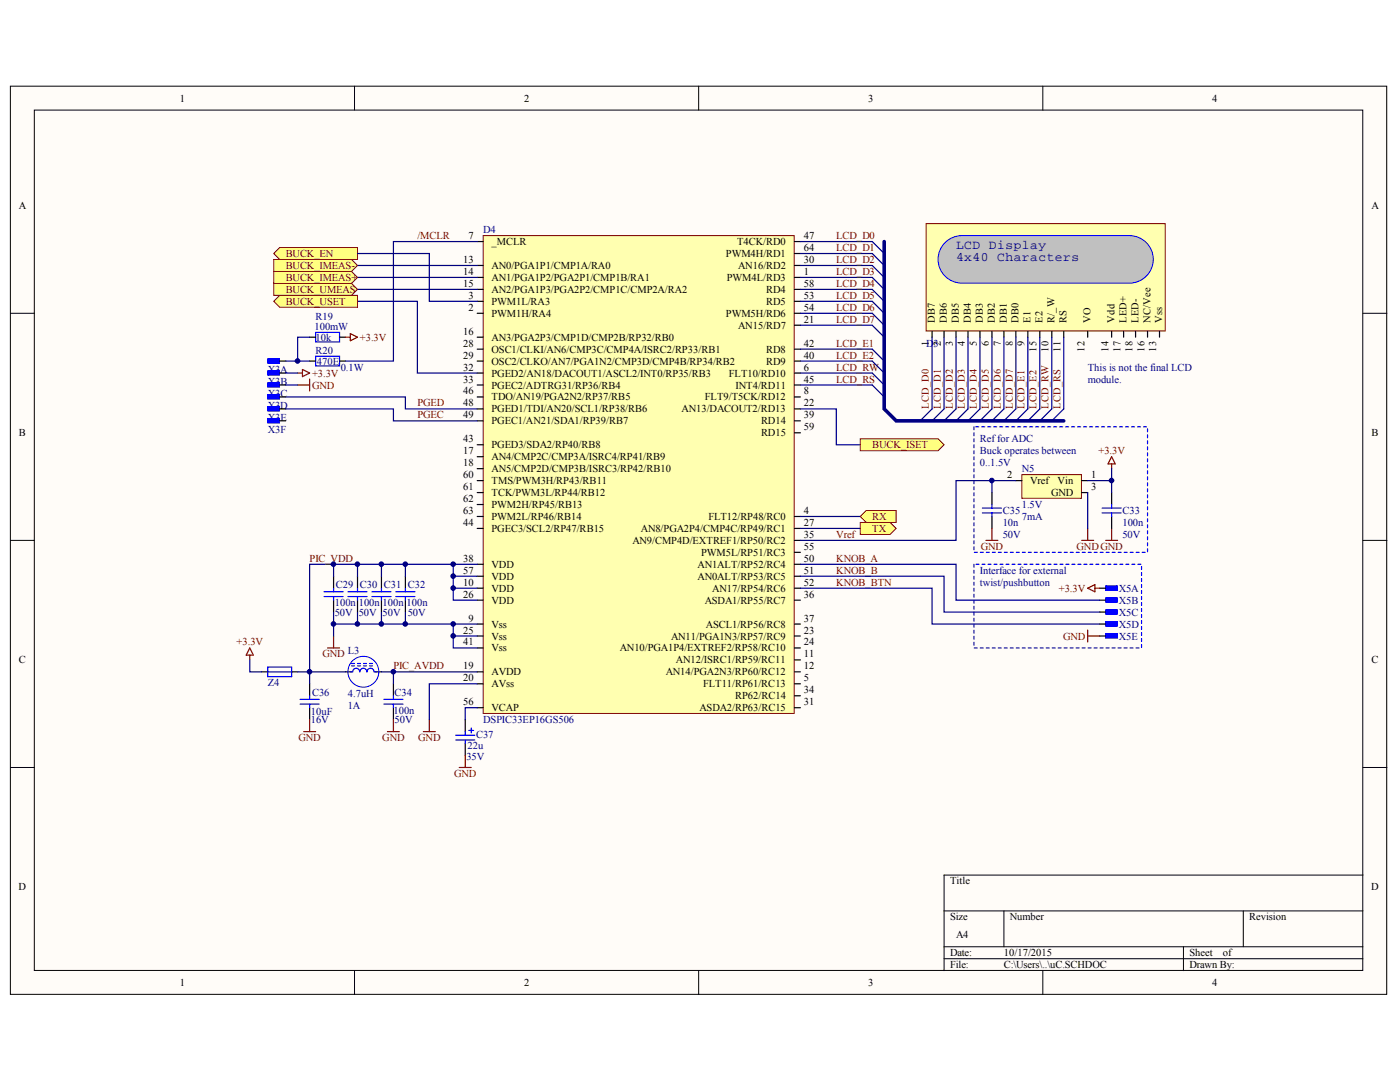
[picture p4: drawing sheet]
<svg xmlns="http://www.w3.org/2000/svg" width="279mm" height="216mm" viewBox="0 0 279 216" stroke-linecap="round" stroke-linejoin="round" font-family="sans-serif">
<defs><g id="words">
<g font-size="2.6" fill="#000080">
<text x="190.6" y="51.9">4x40 Characters</text>
<text x="190.6" y="49.5">LCD Display</text>
</g>
<g font-size="2.1">
<text x="35.9" y="20.2">1</text>
<text x="104.4" y="20.2">2</text>
<text x="173" y="20.2">3</text>
<text x="241.6" y="20.2">4</text>
<text x="3.7" y="41.6">A</text>
<text x="273.3" y="41.6">A</text>
<text x="93.4" y="47.6">7</text>
<text x="160.3" y="47.6">47</text>
<text x="92.3" y="52.4">13</text>
<text x="98" y="48.8">_MCLR</text>
<text x="98" y="53.6">AN0/PGA1P1/CMP1A/RA0</text>
<text x="144.7" y="51.2">PWM4H/RD1</text>
<text x="146.9" y="48.8">T4CK/RD0</text>
<text x="147.1" y="53.6">AN16/RD2</text>
<text x="160.3" y="52.4">30</text>
<text x="160.3" y="50">64</text>
<text x="92.3" y="54.8">14</text>
<text x="92.3" y="57.1">15</text>
<text x="93.4" y="59.5">3</text>
<text x="98" y="56">AN1/PGA1P2/PGA2P1/CMP1B/RA1</text>
<text x="98" y="58.3">AN2/PGA1P3/PGA2P2/CMP1C/CMP2A/RA2</text>
<text x="144.9" y="56">PWM4L/RD3</text>
<text x="152.7" y="58.3">RD4</text>
<text x="160.3" y="54.8">1</text>
<text x="160.3" y="59.5">53</text>
<text x="160.3" y="57.1">58</text>
<text x="93.4" y="61.9">2</text>
<text x="98" y="63.1">PWM1H/RA4</text>
<text x="98" y="60.7">PWM1L/RA3</text>
<text x="144.7" y="63.1">PWM5H/RD6</text>
<text x="147.1" y="65.5">AN15/RD7</text>
<text x="152.7" y="60.7">RD5</text>
<text x="160.3" y="64.3">21</text>
<text x="160.3" y="61.9">54</text>
<text x="186.3" y="64.3" transform="rotate(-90 186.3 64.3)">DB7</text>
<text x="188.7" y="64.3" transform="rotate(-90 188.7 64.3)">DB6</text>
<text x="191.1" y="64.3" transform="rotate(-90 191.1 64.3)">DB5</text>
<text x="193.5" y="64.3" transform="rotate(-90 193.5 64.3)">DB4</text>
<text x="195.9" y="64.3" transform="rotate(-90 195.9 64.3)">DB3</text>
<text x="198.3" y="64.3" transform="rotate(-90 198.3 64.3)">DB2</text>
<text x="200.7" y="64.3" transform="rotate(-90 200.7 64.3)">DB1</text>
<text x="203" y="64.3" transform="rotate(-90 203 64.3)">DB0</text>
<text x="205.4" y="64.3" transform="rotate(-90 205.4 64.3)">E1</text>
<text x="207.8" y="64.3" transform="rotate(-90 207.8 64.3)">E2</text>
<text x="210.2" y="64.3" transform="rotate(-90 210.2 64.3)">R/_W</text>
<text x="212.6" y="64.3" transform="rotate(-90 212.6 64.3)">RS</text>
<text x="217.4" y="64.3" transform="rotate(-90 217.4 64.3)">VO</text>
<text x="222.1" y="64.3" transform="rotate(-90 222.1 64.3)">Vdd</text>
<text x="224.5" y="64.3" transform="rotate(-90 224.5 64.3)">LED+</text>
<text x="226.9" y="64.3" transform="rotate(-90 226.9 64.3)">LED-</text>
<text x="229.3" y="64.3" transform="rotate(-90 229.3 64.3)">NC/Vee</text>
<text x="231.7" y="64.3" transform="rotate(-90 231.7 64.3)">Vss</text>
<text x="92.3" y="66.7">16</text>
<text x="92.3" y="69">28</text>
<text x="92.3" y="71.4">29</text>
<text x="98" y="67.9">AN3/PGA2P3/CMP1D/CMP2B/RP32/RB0</text>
<text x="98" y="70.2">OSC1/CLKI/AN6/CMP3C/CMP4A/ISRC2/RP33/RB1</text>
<text x="152.7" y="70.2">RD8</text>
<text x="160.3" y="71.4">40</text>
<text x="160.3" y="69">42</text>
<text x="185.1" y="69" transform="rotate(-90 185.1 69)">1</text>
<text x="187.5" y="69" transform="rotate(-90 187.5 69)">2</text>
<text x="189.9" y="69" transform="rotate(-90 189.9 69)">3</text>
<text x="192.3" y="69" transform="rotate(-90 192.3 69)">4</text>
<text x="194.7" y="69" transform="rotate(-90 194.7 69)">5</text>
<text x="197.1" y="69" transform="rotate(-90 197.1 69)">6</text>
<text x="199.5" y="69" transform="rotate(-90 199.5 69)">7</text>
<text x="201.8" y="69" transform="rotate(-90 201.8 69)">8</text>
<text x="204.2" y="69" transform="rotate(-90 204.2 69)">9</text>
<text x="206.6" y="70.1" transform="rotate(-90 206.6 70.1)">15</text>
<text x="209" y="70.1" transform="rotate(-90 209 70.1)">10</text>
<text x="211.4" y="70.1" transform="rotate(-90 211.4 70.1)">11</text>
<text x="216.2" y="70.1" transform="rotate(-90 216.2 70.1)">12</text>
<text x="220.9" y="70.1" transform="rotate(-90 220.9 70.1)">14</text>
<text x="223.3" y="70.1" transform="rotate(-90 223.3 70.1)">17</text>
<text x="225.7" y="70.1" transform="rotate(-90 225.7 70.1)">18</text>
<text x="228.1" y="70.1" transform="rotate(-90 228.1 70.1)">16</text>
<text x="230.5" y="70.1" transform="rotate(-90 230.5 70.1)">13</text>
<text x="92.3" y="73.8">32</text>
<text x="92.3" y="76.2">33</text>
<text x="98" y="72.6">OSC2/CLKO/AN7/PGA1N2/CMP3D/CMP4B/RP34/RB2</text>
<text x="98" y="75">PGED2/AN18/DACOUT1/ASCL2/INT0/RP35/RB3</text>
<text x="98" y="77.4">PGEC2/ADTRG31/RP36/RB4</text>
<text x="145.3" y="75">FLT10/RD10</text>
<text x="146.6" y="77.4">INT4/RD11</text>
<text x="152.7" y="72.6">RD9</text>
<text x="160.3" y="73.8">6</text>
<text x="160.3" y="76.2">45</text>
<text x="92.3" y="78.6">46</text>
<text x="92.3" y="81">48</text>
<text x="92.3" y="83.3">49</text>
<text x="98" y="79.8">TDO/AN19/PGA2N2/RP37/RB5</text>
<text x="98" y="82.1">PGED1/TDI/AN20/SCL1/RP38/RB6</text>
<text x="135.9" y="82.1">AN13/DACOUT2/RD13</text>
<text x="140.5" y="79.8">FLT9/T5CK/RD12</text>
<text x="160.3" y="78.6">8</text>
<text x="160.3" y="81">22</text>
<text x="160.3" y="83.3">39</text>
<text x="3.8" y="86.9">B</text>
<text x="92.3" y="88.1">43</text>
<text x="98" y="89.3">PGED3/SDA2/RP40/RB8</text>
<text x="98" y="84.5">PGEC1/AN21/SDA1/RP39/RB7</text>
<text x="151.7" y="84.5">RD14</text>
<text x="151.7" y="86.9">RD15</text>
<text x="160.3" y="85.7">59</text>
<text x="273.4" y="86.9">B</text>
<text x="92.3" y="90.5">17</text>
<text x="92.3" y="92.9">18</text>
<text x="92.3" y="95.2">60</text>
<text x="98" y="91.7">AN4/CMP2C/CMP3A/ISRC4/RP41/RB9</text>
<text x="98" y="94">AN5/CMP2D/CMP3B/ISRC3/RP42/RB10</text>
<text x="200.7" y="95.2">2</text>
<text x="217.5" y="95.2">1</text>
<text x="92.3" y="97.6">61</text>
<text x="92.3" y="100">62</text>
<text x="98" y="96.4">TMS/PWM3H/RP43/RB11</text>
<text x="98" y="98.8">TCK/PWM3L/RP44/RB12</text>
<text x="98" y="101.2">PWM2H/RP45/RB13</text>
<text x="205.3" y="96.4">Vref</text>
<text x="209.5" y="98.8">GND</text>
<text x="210.8" y="96.4">Vin</text>
<text x="217.5" y="97.6">3</text>
<text x="92.3" y="104.8">44</text>
<text x="92.3" y="102.4">63</text>
<text x="98" y="105.9">PGEC3/SCL2/RP47/RB15</text>
<text x="98" y="103.6">PWM2L/RP46/RB14</text>
<text x="127.7" y="105.9">AN8/PGA2P4/CMP4C/RP49/RC1</text>
<text x="141.2" y="103.6">FLT12/RP48/RC0</text>
<text x="160.3" y="102.4">4</text>
<text x="160.3" y="104.8">27</text>
<text x="160.3" y="107.1">35</text>
<text x="92.3" y="111.9">38</text>
<text x="98" y="113.1">VDD</text>
<text x="126" y="108.3">AN9/CMP4D/EXTREF1/RP50/RC2</text>
<text x="139" y="113.1">AN1ALT/RP52/RC4</text>
<text x="139.8" y="110.7">PWM5L/RP51/RC3</text>
<text x="160.3" y="111.9">50</text>
<text x="160.3" y="109.5">55</text>
<text x="92.3" y="116.7">10</text>
<text x="92.3" y="119">26</text>
<text x="92.3" y="114.3">57</text>
<text x="98" y="117.9">VDD</text>
<text x="98" y="115.5">VDD</text>
<text x="139" y="115.5">AN0ALT/RP53/RC5</text>
<text x="142" y="117.9">AN17/RP54/RC6</text>
<text x="160.3" y="119">36</text>
<text x="160.3" y="114.3">51</text>
<text x="160.3" y="116.7">52</text>
<text x="93.4" y="123.8">9</text>
<text x="98" y="125">Vss</text>
<text x="98" y="120.2">VDD</text>
<text x="140.5" y="120.2">ASDA1/RP55/RC7</text>
<text x="140.7" y="125">ASCL1/RP56/RC8</text>
<text x="160.3" y="123.8">37</text>
<text x="92.3" y="126.2">25</text>
<text x="92.3" y="128.6">41</text>
<text x="98" y="127.4">Vss</text>
<text x="98" y="129.8">Vss</text>
<text x="123.5" y="129.8">AN10/PGA1P4/EXTREF2/RP58/RC10</text>
<text x="133.7" y="127.4">AN11/PGA1N3/RP57/RC9</text>
<text x="160.3" y="130.9">11</text>
<text x="160.3" y="126.2">23</text>
<text x="160.3" y="128.6">24</text>
<text x="3.8" y="132.1">C</text>
<text x="92.3" y="133.3">19</text>
<text x="92.3" y="135.7">20</text>
<text x="98" y="134.5">AVDD</text>
<text x="98" y="136.9">AVss</text>
<text x="132.7" y="134.5">AN14/PGA2N3/RP60/RC12</text>
<text x="134.7" y="132.1">AN12/ISRC1/RP59/RC11</text>
<text x="140.1" y="136.9">FLT11/RP61/RC13</text>
<text x="160.3" y="135.7">5</text>
<text x="160.3" y="133.3">12</text>
<text x="273.4" y="132.1">C</text>
<text x="92.3" y="140.5">56</text>
<text x="98" y="141.7">VCAP</text>
<text x="139.4" y="141.7">ASDA2/RP63/RC15</text>
<text x="146.5" y="139.3">RP62/RC14</text>
<text x="160.3" y="140.5">31</text>
<text x="160.3" y="138.1">34</text>
<text x="3.7" y="177.3">D</text>
<text x="189.4" y="176.2">Title</text>
<text x="273.3" y="177.3">D</text>
<text x="189.4" y="183.3">Size</text>
<text x="201.3" y="183.3">Number</text>
<text x="249" y="183.3">Revision</text>
<text x="189.4" y="190.4">Date:</text>
<text x="190.6" y="186.9">A4</text>
<text x="200.1" y="190.4">10/17/2015</text>
<text x="237.1" y="190.4">Sheet</text>
<text x="243.7" y="190.4">of</text>
<text x="35.9" y="196.4">1</text>
<text x="104.4" y="196.4">2</text>
<text x="173" y="196.4">3</text>
<text x="189.4" y="192.8">File:</text>
<text x="200.1" y="192.8">C:\Users\..\uC.SCHDOC</text>
<text x="237.1" y="192.8">Drawn By:</text>
<text x="241.6" y="196.4">4</text>
</g>
<g font-size="2.1" fill="#800000">
<text x="83.2" y="47.6">/MCLR</text>
<text x="166.7" y="47.6">LCD_D0</text>
<text x="56.9" y="51.2">BUCK_EN</text>
<text x="56.9" y="53.6">BUCK_IMEAS-</text>
<text x="166.7" y="52.4">LCD_D2</text>
<text x="166.7" y="50">LCD_D1</text>
<text x="56.9" y="58.3">BUCK_UMEAS</text>
<text x="56.9" y="56">BUCK_IMEAS+</text>
<text x="166.7" y="54.8">LCD_D3</text>
<text x="166.7" y="57.1">LCD_D4</text>
<text x="166.7" y="59.5">LCD_D5</text>
<text x="56.9" y="60.7">BUCK_USET</text>
<text x="166.7" y="61.9">LCD_D6</text>
<text x="166.7" y="64.3">LCD_D7</text>
<text x="71.7" y="67.9">+3.3V</text>
<text x="166.7" y="69">LCD_E1</text>
<text x="166.7" y="71.4">LCD_E2</text>
<text x="62.2" y="75">+3.3V</text>
<text x="62.2" y="77.4">GND</text>
<text x="166.7" y="73.8">LCD_RW</text>
<text x="166.7" y="76.2">LCD_RS</text>
<text x="83.2" y="81">PGED</text>
<text x="83.2" y="83.3">PGEC</text>
<text x="185.1" y="81.4" transform="rotate(-90 185.1 81.4)">LCD_D0</text>
<text x="187.5" y="81.4" transform="rotate(-90 187.5 81.4)">LCD_D1</text>
<text x="189.9" y="81.4" transform="rotate(-90 189.9 81.4)">LCD_D2</text>
<text x="192.3" y="81.4" transform="rotate(-90 192.3 81.4)">LCD_D3</text>
<text x="194.7" y="81.4" transform="rotate(-90 194.7 81.4)">LCD_D4</text>
<text x="197.1" y="81.4" transform="rotate(-90 197.1 81.4)">LCD_D5</text>
<text x="199.5" y="81.4" transform="rotate(-90 199.5 81.4)">LCD_D6</text>
<text x="201.8" y="81.4" transform="rotate(-90 201.8 81.4)">LCD_D7</text>
<text x="204.2" y="81.4" transform="rotate(-90 204.2 81.4)">LCD_E1</text>
<text x="206.6" y="81.4" transform="rotate(-90 206.6 81.4)">LCD_E2</text>
<text x="209" y="81.4" transform="rotate(-90 209 81.4)">LCD_RW</text>
<text x="211.4" y="81.4" transform="rotate(-90 211.4 81.4)">LCD_RS</text>
<text x="173.9" y="89.3">BUCK_ISET</text>
<text x="218.9" y="90.5">+3.3V</text>
<text x="166.7" y="107.1">Vref</text>
<text x="173.9" y="103.6">RX</text>
<text x="173.9" y="105.9">TX</text>
<text x="61.7" y="111.9">PIC_VDD</text>
<text x="166.7" y="111.9">KNOB_A</text>
<text x="195.5" y="109.5">GND</text>
<text x="214.6" y="109.5">GNDGND</text>
<text x="166.7" y="114.3">KNOB_B</text>
<text x="166.7" y="116.7">KNOB_BTN</text>
<text x="211" y="117.9">+3.3V</text>
<text x="47.2" y="128.6">+3.3V</text>
<text x="64.3" y="130.9">GND</text>
<text x="211.9" y="127.4">GND</text>
<text x="78.4" y="133.3">PIC_AVDD</text>
<text x="59.5" y="147.6">GND</text>
<text x="76.2" y="147.6">GND</text>
<text x="83.4" y="147.6">GND</text>
<text x="90.5" y="154.7">GND</text>
</g>
<g font-size="2.1" fill="#000080">
<text x="96.3" y="46.4">D4</text>
<text x="62.7" y="65.7">100mW</text>
<text x="62.9" y="63.8">R19</text>
<text x="62.9" y="70.5">R20</text>
<text x="62.9" y="67.9">10k</text>
<text x="184.6" y="69">D</text>
<text x="186.1" y="69">3</text>
<text x="53.4" y="74.3">X3A</text>
<text x="53.4" y="76.7">X3B</text>
<text x="63.1" y="72.6">470E</text>
<text x="67.9" y="73.8">0.1W</text>
<text x="216.8" y="73.8">This is not the final LCD</text>
<text x="216.8" y="76.2">module.</text>
<text x="53.4" y="79">X3C</text>
<text x="53.4" y="81.4">X3D</text>
<text x="53.4" y="83.8">X3E</text>
<text x="53.4" y="86.2">X3F</text>
<text x="195.3" y="88.1">Reffor ADC</text>
<text x="195.3" y="90.5">Buck operates between</text>
<text x="195.3" y="92.9">0..1.5V</text>
<text x="203.7" y="94">N5</text>
<text x="203.7" y="101.2">1.5V</text>
<text x="199.9" y="104.8">10n</text>
<text x="199.9" y="107.1">50V</text>
<text x="199.9" y="102.4">C35</text>
<text x="203.7" y="103.6">7mA</text>
<text x="223.7" y="104.8">100n</text>
<text x="223.7" y="107.1">50V</text>
<text x="223.7" y="102.4">C33</text>
<text x="67" y="117.1">C29</text>
<text x="71.7" y="117.1">C30</text>
<text x="76.5" y="117.1">C31</text>
<text x="81.3" y="117.1">C32</text>
<text x="195.3" y="114.3">Interface for external</text>
<text x="195.3" y="116.7">twist/pushbutton</text>
<text x="223" y="117.9">X5A</text>
<text x="66.7" y="120.7">100n</text>
<text x="66.7" y="122.6">50V</text>
<text x="71.5" y="120.7">100n</text>
<text x="71.5" y="122.6">50V</text>
<text x="76.3" y="120.7">100n</text>
<text x="76.3" y="122.6">50V</text>
<text x="81" y="120.7">100n</text>
<text x="81.3" y="122.6">50V</text>
<text x="223" y="120.2">X5B</text>
<text x="223" y="122.6">X5C</text>
<text x="223" y="125">X5D</text>
<text x="69.4" y="130.2">L3</text>
<text x="223" y="127.4">X5E</text>
<text x="53.4" y="136.7">Z4</text>
<text x="62" y="142.4">10uF</text>
<text x="62.2" y="138.6">C36</text>
<text x="69.4" y="138.8">4.7uH</text>
<text x="69.4" y="141.2">1A</text>
<text x="78.4" y="142.1">100n</text>
<text x="78.7" y="138.6">C34</text>
<text x="62" y="144">16V</text>
<text x="78.7" y="144">50V</text>
<text x="93.2" y="149.3">22u</text>
<text x="94.9" y="146.9">C37</text>
<text x="96.3" y="144">DSPIC33EP16GS506</text>
<text x="93" y="151.4">35V</text>
</g>
</g></defs>
<g fill="#fffcf8" stroke="#000" stroke-width=".2">
<path d="M2.1 17.2h274.3v180.8h-274.3z"/>
<path d="M6.8 21.9h264.8v171.4h-264.8z"/>
</g>
<g fill="none" stroke="#000" stroke-width=".2">
<path d="M70.7 17.2v4.7M139.3 17.2v4.7M207.9 17.2v4.7M2.1 62.4h4.7M271.7 62.4h4.7M2.1 107.6h4.7M271.7 107.6h4.7M2.1 152.9h4.7M271.7 152.9h4.7M271.7 174.3h-83.5v19M70.7 193.3v4.8M139.3 193.3v4.8"/>
<path d="M188.2 181.4h83.5M188.2 188.6h83.5M188.2 190.9h83.5M200.1 181.4v7.2M207.9 193.3v4.8M235.9 188.6v4.7M247.8 181.4v7.2"/>
</g>
<path d="M184.6 44.5h47.7v21.4h-47.7z" fill="#ffffb0" stroke="#800000" stroke-width=".2"/>
<g fill="none" stroke="#000" stroke-width=".24">
<path d="M185.8 66v1.2M188.2 66v1.2M190.6 66v1.2M192.9 66v1.2M195.3 66v1.2M197.7 66v1.2M200.1 66v1.2M202.5 66v1.2M204.9 66v1.2M207.3 66v1.2M209.6 66v1.2M212 66v1.2"/>
<path d="M216.8 66v1.2M221.6 66v1.2M224 66v1.2M226.3 66v1.2M228.7 66v1.2M231.1 66v1.2"/>
</g>
<path d="M188.1 48.6a4.8 4.8 0 0 1 3.6-1.7h33.4a4.7 4.7 0 0 1 4.8 4.8 4.7 4.7 0 0 1-4.8 4.7h-33.4a4.7 4.7 0 0 1-4.3-2.7 4.7 4.7 0 0 1 .7-5.1z" fill="#c0c0c0" stroke="#00f" stroke-width=".2"/>
<path d="M96.3 46.9h62v95.2h-62z" fill="#ffffb0" stroke="#800000" stroke-width=".2"/>
<g fill="none" stroke="#000" stroke-width=".24">
<path d="M95.1 55.3h1.2M95.1 48.1h1.2M95.1 52.9h1.2M95.1 57.6h1.2M158.3 55.3h1.2M158.3 48.1h1.2M158.3 52.9h1.2M158.3 57.6h1.2M158.3 50.5h1.2M55.8 74.3h1.1M55.8 79.1h1.1M55.8 71.9h1.1"/>
<path d="M55.8 76.7h1.1M61.7 67.2h1.2M61.7 71.9h1.2M67.7 67.2h1.2M67.7 71.9h1.2M95.1 62.4h1.2M95.1 60h1.2M95.1 74.3h1.2M95.1 79.1h1.2M95.1 67.2h1.2M95.1 69.5h1.2M95.1 71.9h1.2"/>
<path d="M95.1 76.7h1.2M158.3 62.4h1.2M158.3 60h1.2M158.3 74.3h1.2M158.3 79.1h1.2M158.3 64.8h1.2M158.3 69.5h1.2M158.3 71.9h1.2M158.3 76.7h1.2M55.8 81.4h1.1M55.8 83.8h1.1M95.1 91h1.2"/>
<path d="M95.1 93.3h1.2M95.1 81.4h1.2M95.1 83.8h1.2M95.1 88.6h1.2M95.1 95.7h1.2M95.1 98.1h1.2M158.3 81.4h1.2M158.3 83.8h1.2M158.3 86.2h1.2M66.5 114.8v2.4M66.5 119.5v2.4M71.3 114.8v2.4"/>
<path d="M71.3 119.5v2.4M76 114.8v2.4M76 119.5v2.4M80.8 114.8v2.4M80.8 119.5v2.4M95.1 102.9h1.2M95.1 117.2h1.2M95.1 119.5h1.2M95.1 105.2h1.2M95.1 112.4h1.2M95.1 114.8h1.2M95.1 100.5h1.2"/>
<path d="M158.3 102.9h1.2M158.3 117.2h1.2M158.3 119.5h1.2M158.3 105.2h1.2M158.3 107.6h1.2M158.3 112.4h1.2M158.3 114.8h1.2M158.3 110h1.2M52.2 133.8h1.2M58.1 133.8h1.2M61.7 136.2v2.4M68.9 133.8h1.2"/>
<path d="M74.8 133.8h1.2M78.4 136.2v2.4M95.1 136.2h1.2M95.1 124.3h1.2M95.1 133.8h1.2M95.1 126.7h1.2M95.1 129.1h1.2M158.3 136.2h1.2M158.3 124.3h1.2M158.3 131.4h1.2M158.3 133.8h1.2M158.3 126.7h1.2"/>
<path d="M158.3 129.1h1.2M158.3 138.6h1.2M61.7 141v2.3M78.4 141v2.3M92.7 143.3v2.4M92.7 148.1v2.4M95.1 141h1.2M158.3 141h1.2"/>
</g>
<g fill="#00f" stroke="#00f" stroke-width=".2">
<path d="M53.4 71.4h2.3v.9h-2.3z"/>
<path d="M53.4 73.8h2.3v.9h-2.3z"/>
<path d="M53.4 76.2h2.3v.9h-2.3z"/>
<path d="M53.4 78.6h2.3v.9h-2.3z"/>
<path d="M53.4 81h2.3v.9h-2.3z"/>
<path d="M53.4 83.3h2.3v1h-2.3z"/>
</g>
<g fill="none" stroke="#800000" stroke-width=".24">
<path d="M59.3 74.3h1M59.3 76.7h2.4M60.3 73.6l1.4 .7-1.4 .7zM61.7 75.5v2.4M68.9 67.2h.9M69.8 66.4l1.5 .8-1.5 .7zM49.8 129.1l.7 1.4h-1.4zM49.8 130.5v.9M65.3 129.1h2.4M66.5 126.7v2.4M60.5 145.7h2.4M61.7 143.3v2.4"/>
<path d="M77.2 145.7h2.4M78.4 143.3v2.4M84.4 145.7h2.4M85.6 143.3v2.4M91.5 152.9h2.4M92.7 150.5v2.4"/>
</g>
<g fill="none" stroke="#00f" stroke-width=".24">
<path d="M62.9 71h4.8v1.9h-4.8zM62.9 66.2h4.8v1.9h-4.8zM64.6 117.9h3.8M64.6 118.8h3.8M66.5 117.2v.7M66.5 118.8v.7M69.4 117.9h3.8M69.4 118.8h3.8M71.3 117.2v.7M71.3 118.8v.7M74.1 117.9h3.8M74.1 118.8h3.8"/>
<path d="M76 117.2v.7M76 118.8v.7M78.9 117.9h3.8M78.9 118.8h3.8M80.8 117.2v.7M80.8 118.8v.7M53.4 132.9h4.7v1.9h-4.7zM53.4 133.8h4.7M59.8 139.3h3.8M61.7 138.6v.7M71.7 133.8a.69 .69 0 0 0-.7-.7 .69 .69 0 0 0-.7 .7h-.5M73.1 133.8a.69 .69 0 0 0-.7-.7 .69 .69 0 0 0-.7 .7"/>
<path d="M74.6 133.8a.69 .69 0 0 0-.7-.7 .69 .69 0 0 0-.7 .7M74.6 133.8h.5M76.5 139.3h3.8M78.4 138.6v.7M59.8 140.2h3.8M61.7 140.2v.8M76.5 140.2h3.8M78.4 140.2v.8M90.8 146.4h3.8M90.8 147.4h3.8M92.7 145.7v.7M92.7 147.4v.7"/>
<path d="M93.4 145.5h1M93.9 145v1"/>
</g>
<g fill="none" stroke="#000080" stroke-width=".24">
<path d="M159.5 48.1h14.4l2.3 2.4M159.5 52.9h14.4l2.3 2.4M159.5 55.3h14.4l2.3 2.3M159.5 50.5h14.4l2.3 2.4M159.5 57.6h14.4l2.3 2.4M56.9 74.3h2.4M56.9 76.7h2.4M61.7 67.2h-2.4v4.7M159.5 74.3h14.4l2.3 2.4M159.5 76.7h14.4l2.3 2.4M159.5 60h14.4l2.3 2.4M159.5 62.4h14.4l2.3 2.4"/>
<path d="M159.5 64.8h14.4l2.3 2.4M159.5 69.5h14.4l2.3 2.4M159.5 71.9h14.4l2.3 2.4M185.8 67.2v14.2l-2.4 2.4M188.2 67.2v14.2l-2.4 2.4M190.6 67.2v14.2l-2.4 2.4M192.9 67.2v14.2l-2.3 2.4M195.3 67.2v14.2l-2.4 2.4M197.7 67.2v14.2l-2.4 2.4M200.1 67.2v14.2l-2.4 2.4M202.5 67.2v14.2l-2.4 2.4M204.9 67.2v14.2l-2.4 2.4"/>
<path d="M207.3 67.2v14.2l-2.4 2.4M209.6 67.2v14.2l-2.3 2.4M212 67.2v14.2l-2.4 2.4M66.5 112.4h-4.8v23.8M66.5 112.4h23.8M66.5 112.4v2.4M71.3 112.4v2.4M76 112.4v2.4M80.8 112.4v2.4M90.3 117.2h4.8M90.3 114.8h4.8M95.1 112.4h-4.8v7.1h4.8"/>
<path d="M59.3 133.8h9.6M66.5 124.3h23.8M66.5 121.9v4.8M71.3 121.9v2.4M76 133.8h19.1M76 121.9v2.4M78.4 133.8v2.4M80.8 121.9v2.4M90.3 126.7h4.8M95.1 124.3h-4.8v4.8h4.8M95.1 136.2h-9.5v7.1M95.1 141h-2.4v2.3"/>
</g>
<path d="M70.1 132.6h4.7M70.1 132.1h4.7" fill="none" stroke="#00f" stroke-width=".24" stroke-dasharray=".6 .6"/>
<circle cx="72.4" cy="133.8" r="3.1" fill="none" stroke="#00f" stroke-width=".2"/>
<path d="M203.7 94.5h11.9v4.7h-11.9z" fill="#ffffb0" stroke="#800000" stroke-width=".2"/>
<path d="M197.7 98.1v2.4M202.5 95.7h1.2M215.6 95.7h1.2M215.6 98.1h1.2M221.6 98.1v2.4M197.7 102.9v2.3M221.6 102.9v2.3" fill="none" stroke="#000" stroke-width=".24"/>
<path d="M221.6 91l.7 1.4h-1.4zM221.6 92.4v.9M196.5 107.6h2.4M197.7 105.2v2.4M215.6 107.6h2.4M216.8 105.2v2.4M220.4 107.6h2.4M221.6 105.2v2.4" fill="none" stroke="#800000" stroke-width=".24"/>
<path d="M195.8 101.2h3.8M195.8 102.2h3.8M197.7 100.5v.7M197.7 102.2v.7M219.7 101.2h3.8M219.7 102.2h3.8M221.6 100.5v.7M221.6 102.2v.7" fill="none" stroke="#00f" stroke-width=".24"/>
<g fill="none" stroke="#000080" stroke-width=".24">
<path d="M71.3 57.6h23.8M71.3 55.3h23.8M71.3 52.9h23.8M95.1 48.1h-16.7v23.8h-9.5M56.9 79.1h23.9v2.3h14.3M56.9 71.9h4.8M71.3 60h11.9v14.3h11.9M56.9 81.4h21.5v2.4h16.7M159.5 81.4h7.2v7.2h4.8M202.5 95.7h-4.8v2.4M216.8 95.7h4.8M216.8 98.1v7.1"/>
<path d="M221.6 93.3v4.8M159.5 102.9h12M159.5 105.2h12M49.8 131.4v2.4h2.4"/>
</g>
<path d="M176.2 48.1v33.3l2.4 2.4h33.4" fill="none" stroke="#000080" stroke-width=".72"/>
<g fill="#ffff80" stroke="#800000" stroke-width=".2">
<path d="M54.6 60l1.2-1.2h15.5v2.4h-15.5z" fill-rule="evenodd"/>
<path d="M171.5 87.4h15.5l1.2 1.2-1.2 1.2h-15.5z" fill-rule="evenodd"/>
<path d="M54.6 50.5l1.2-1.2h15.5v2.4h-15.5z" fill-rule="evenodd"/>
<path d="M54.6 56.4h15.5l1.2 1.2-1.2 1.2h-15.5z" fill-rule="evenodd"/>
<path d="M54.6 54.1h15.5l1.2 1.2-1.2 1.1h-15.5z" fill-rule="evenodd"/>
<path d="M54.6 51.7h15.5l1.2 1.2-1.2 1.2h-15.5z" fill-rule="evenodd"/>
</g>
<path d="M71.3 50.5h14.3v9.5h9.5" fill="none" stroke="#000080" stroke-width=".24"/>
<g fill="#ffff80" stroke="#800000" stroke-width=".2">
<path d="M171.5 102.9l1.2-1.2h5.9v2.4h-5.9z" fill-rule="evenodd"/>
<path d="M171.5 104.1h5.9l1.2 1.1-1.2 1.2h-5.9z" fill-rule="evenodd"/>
</g>
<g fill="#00f" stroke="#00f" stroke-width=".2">
<path d="M220.4 116.7h2.3v.9h-2.3z"/>
<path d="M220.4 119.1h2.3v.9h-2.3z"/>
<path d="M220.4 121.4h2.3v.9h-2.3z"/>
<path d="M220.4 123.8h2.3v.9h-2.3z"/>
<path d="M220.4 126.2h2.3v.9h-2.3z"/>
</g>
<path d="M219.2 117.2h1.2M219.2 119.5h1.2M219.2 121.9h1.2M219.2 124.3h1.2M219.2 126.7h1.2" fill="none" stroke="#000" stroke-width=".24"/>
<path d="M216.8 117.2l1.4-.8v1.5zM218.2 117.2h1M216.8 125.5v2.4M216.8 126.7h2.4" fill="none" stroke="#800000" stroke-width=".24"/>
<path d="M194.1 85v25h34.6v-25h-34.6M194.1 112.4v16.7h33.4v-16.7h-33.4" fill="none" stroke="#00f" stroke-width=".24" stroke-dasharray=".6 .6"/>
<path d="M197.7 95.7h-7.1v11.9h-31.1M159.5 112.4h31.1v7.1h28.6M159.5 114.8h28.7v7.1h31M159.5 117.2h26.3v7.1h33.4" fill="none" stroke="#000080" stroke-width=".24"/>
<g fill="#000080" stroke="#000080" stroke-width=".2">
<circle cx="59.3" cy="71.9" r=".45"/>
<circle cx="61.7" cy="133.8" r=".45"/>
<circle cx="66.5" cy="124.3" r=".45"/>
<circle cx="66.5" cy="112.4" r=".45"/>
<circle cx="71.2" cy="124.3" r=".45"/>
<circle cx="71.2" cy="112.4" r=".45"/>
<circle cx="76" cy="124.3" r=".45"/>
<circle cx="76" cy="112.4" r=".45"/>
<circle cx="78.4" cy="133.8" r=".45"/>
<circle cx="80.8" cy="124.3" r=".45"/>
<circle cx="80.8" cy="112.4" r=".45"/>
<circle cx="90.3" cy="126.6" r=".45"/>
<circle cx="90.3" cy="124.3" r=".45"/>
<circle cx="90.3" cy="117.1" r=".45"/>
<circle cx="90.3" cy="114.7" r=".45"/>
<circle cx="90.3" cy="112.4" r=".45"/>
<circle cx="197.7" cy="95.7" r=".45"/>
<circle cx="221.5" cy="95.7" r=".45"/>
</g>
<use href="#words"/>
</svg>
